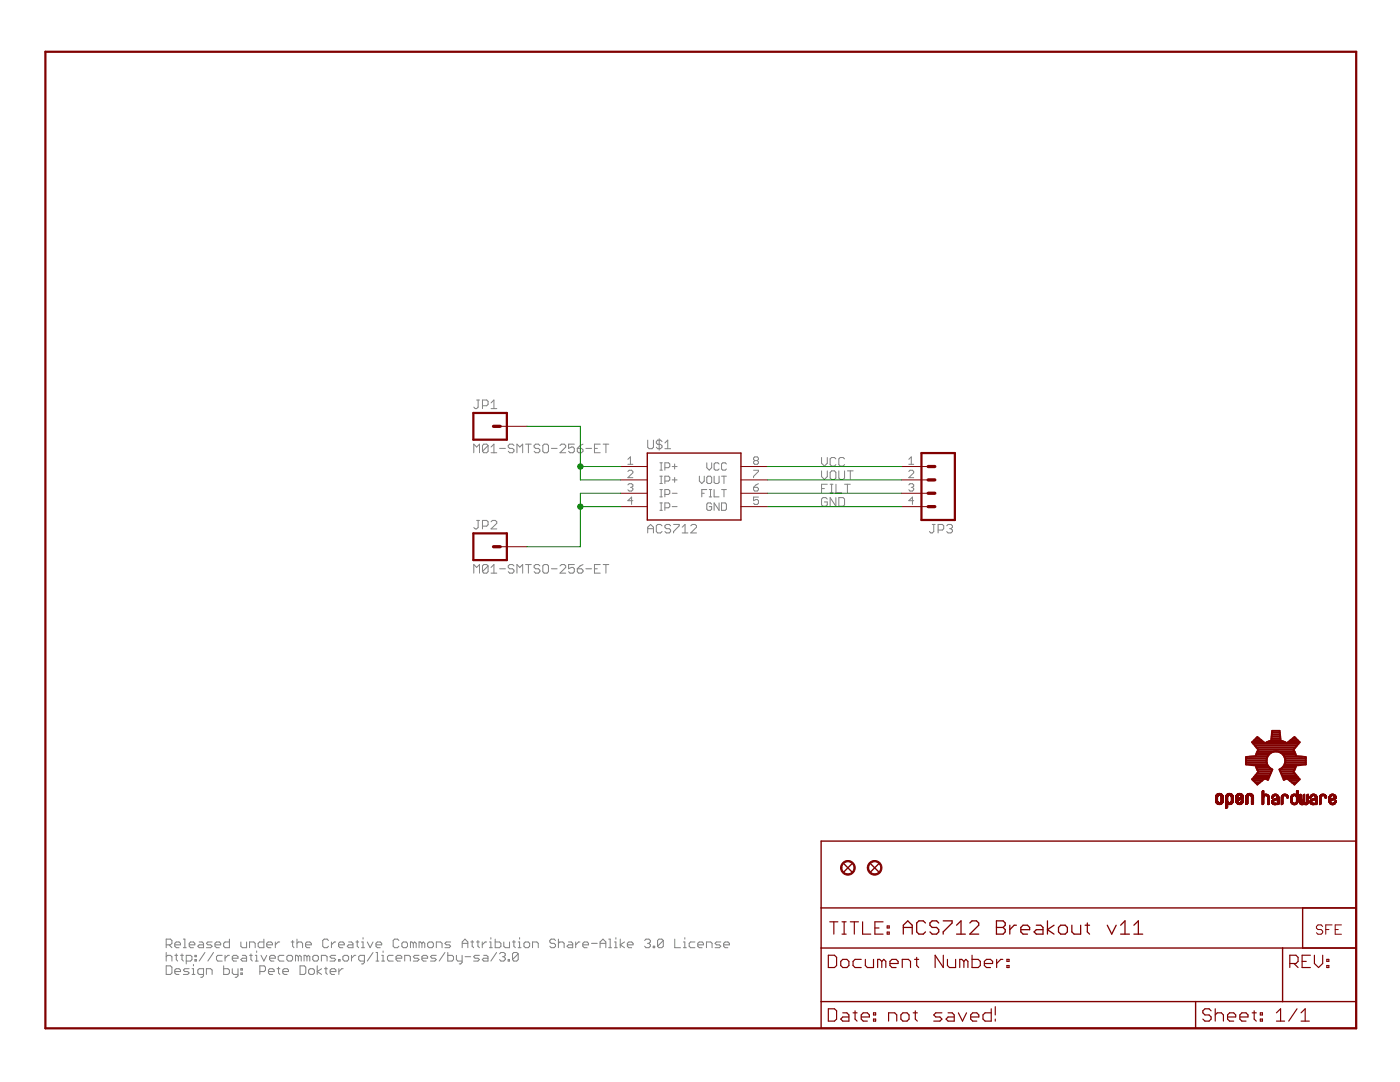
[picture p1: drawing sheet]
<svg xmlns="http://www.w3.org/2000/svg" width="279mm" height="216mm" viewBox="0 0 279 216" stroke-linecap="round" stroke-linejoin="round" font-family="sans-serif">
<g fill="none" stroke="#808080" stroke-width=".2">
<path d="M95.1 79.8h.6M95.4 79.8v1.4l-.3 .3h-.3l-.2-.3M94.6 90.3v-1.7l.5 .6 .6-.6v1.7M96.3 81h.8l.3-.3v-.6l-.3-.3h-.8v1.7M97.4 88.9l-.3-.3h-.5l-.3 .3v1.1M97.4 88.9v1.1l-.3 .3h-.5l-.3-.3M97.4 88.9l-1.1 1.1M98 90.3h1.1M98 89.2l.6-.6v1.7M98 80.4l.6-.6v1.7M98 81.5h1.1M99.7 89.5h1.2"/>
<path d="M102.6 88.9l-.3-.3h-.6l-.3 .3v.3l.3 .3h.6l.3 .3v.2l-.3 .3h-.6l-.3-.3M103.2 90.3v-1.7l.5 .6 .6-.6v1.7M104.9 88.6h1.1M105.5 88.6v1.7M107.7 88.9l-.2-.3h-.6l-.3 .3v.3l.3 .3h.6l.2 .3v.2l-.2 .3h-.6l-.3-.3M108.6 88.6h.6l.3 .3v1.1l-.3 .3h-.6l-.3-.3v-1.1zM110 89.5h1.2M111.8 88.9l.3-.3h.5l.3 .3v.3l-1.1 1.1h1.1M114.6 88.6h-1.1v.9l.5-.3h.3l.3 .3v.5l-.3 .3h-.5l-.3-.3M115.2 89.5h.9l.3 .3v.2l-.3 .3h-.6l-.3-.3zM116.4 88.6l-.6 .3-.6 .6M116.9 89.5h1.2"/>
<path d="M118.6 89.5h.6M119.8 88.6h-1.2v1.7h1.2M120.4 88.6h1.1M120.9 88.6v1.7M125.3 91.7l.5-.5v1.4M125.3 92.6h1M125.3 94.1l.3-.3h.4l.3 .3v.2l-1 1h1M125.3 96.8l.3-.3h.4l.3 .3v.2l-.3 .2M125.8 97.2h.2M126 97.2l.3 .3v.2l-.3 .3h-.4l-.3-.3M126.3 99.9h-1l.7-.7v1.4M129.3 87.8v1.4l.2 .3h.6l.3-.3v-1.4"/>
<path d="M131.6 87.5v2.3M131.7 93.8h.5M131.7 92.4h.5M131.7 96.5h.5M131.7 95h.5M131.7 99.1h.5M131.7 97.7h.5M132 92.4v1.4M132 95v1.5M132 97.7v1.4M132.1 88.1l-.3-.3h-.5l-.3 .3v.3l.3 .3h.5l.3 .3v.2l-.3 .3h-.5l-.3-.3M132.7 93.3h.7l.3-.2v-.5l-.3-.2h-.7v1.4"/>
<path d="M132.7 96h.7l.3-.2v-.5l-.3-.3h-.7v1.5M132.7 98.7h.7l.3-.3v-.5l-.3-.2h-.7v1.4M132.7 89.5h1.1M132.7 88.4l.6-.6v1.7M134.2 93.1h.9M134.2 95.8h.9M134.2 98.4h.9M134.6 92.6v1M134.6 95.3v.9M139.6 95v1l.5 .5 .4-.5v-1M140.1 98.4h.4M141.1 97.7h-1v1.4"/>
<path d="M141.1 92.4v.9l.4 .5 .5-.5v-.9M141.3 95h.5l.2 .3v.9l-.2 .3h-.5l-.2-.3v-.9zM141.5 99.1h.5M141.5 97.7h.5M141.8 97.7v1.4M142.5 95v1.2l.3 .3h.5l.2-.3v-1.2M142.5 97.7v1.4h1M143.5 92.6l-.2-.2h-.5l-.3 .2v1l.3 .2h.5l.2-.2M144 95h1M144 97.7h1M144.5 95v1.5M144.5 97.7v1.4"/>
<path d="M145 92.6l-.3-.2h-.4l-.3 .2v1l.3 .2h.4l.3-.2M150.4 93.8h1v.3l-1 1v.2M150.4 97.2h.7l.3 .3v.2l-.3 .3h-.5l-.2-.3zM150.6 91.9l-.2 .3v.2l.2 .2h.5l.3-.2v-.2l-.3-.3M150.6 91.9l-.2-.2v-.3l.2-.2h.5l.3 .2v.3l-.3 .2M150.6 91.9h.5M151.4 99.2h-1v.7l.5-.2h.2l.3 .2v.5l-.3 .2h-.5l-.2-.2M151.4 96.5l-.5 .3-.5 .4M164 91.3v1.1l.5 .6 .6-.6v-1.1M164 94v1.1l.5 .6 .6-.6v-1.1M164 97.5h.5M165.1 96.6h-1.1v1.7"/>
<path d="M165.1 99.6l-.3-.3h-.5l-.3 .3v1.1l.3 .3h.5l.3-.3v-.5h-.6M165.7 96.6h.5M165.7 98.3h.5M166 94h.5l.3 .3v1.1l-.3 .3h-.5l-.3-.3v-1.1zM166 96.6v1.7M166.8 91.6l-.3-.3h-.5l-.3 .3v1.1l.3 .3h.5l.3-.3M166.8 99.3v1.7l-1.1-1.7v1.7M166.8 96.6v1.7h1.2M167.4 94v1.4l.3 .3h.6l.3-.3v-1.4M167.4 99.3h.9l.3 .3v1.1l-.3 .3h-.9zM168.6 91.6l-.3-.3h-.6l-.3 .3v1.1l.3 .3h.6l.3-.3M168.6 96.6h1.1"/>
<path d="M169.1 94h1.2M169.1 96.6v1.7M169.7 94v1.7M181.4 92.6h1M181.4 94.1l.2-.3h.5l.3 .3v.2l-1 1h1M181.4 96.8l.2-.3h.5l.3 .3v.2l-.3 .2M181.4 91.7l.5-.5v1.4M181.9 97.2h.2M182.1 97.2l.3 .3v.2l-.3 .3h-.5l-.2-.3M182.4 99.9h-1l.7-.7v1.4M94.6 114.4v-1.8l.5 .6 .6-.6v1.8M95.1 103.8h.6"/>
<path d="M95.4 103.8v1.5l-.3 .2h-.3l-.2-.2M96.3 105h.8l.3-.3v-.6l-.3-.3h-.8v1.7M97.4 112.9l-.3-.3h-.5l-.3 .3v1.2M97.4 112.9v1.2l-.3 .3h-.5l-.3-.3M97.4 112.9l-1.1 1.2M98 113.2l.6-.6v1.8M98 114.4h1.1M98 104.1l.3-.3h.5l.3 .3v.3l-1.1 1.1h1.1M99.7 113.5h1.2M102.6 112.9l-.3-.3h-.6l-.3 .3v.3l.3 .3h.6l.3 .3v.3l-.3 .3h-.6l-.3-.3M103.2 114.4v-1.8l.5 .6 .6-.6v1.8M104.9 112.6h1.1"/>
<path d="M105.5 112.6v1.8M107.7 112.9l-.2-.3h-.6l-.3 .3v.3l.3 .3h.6l.2 .3v.3l-.2 .3h-.6l-.3-.3M108.3 112.9l.3-.3h.6l.3 .3v1.2l-.3 .3h-.6l-.3-.3zM110 113.5h1.2M111.8 112.9l.3-.3h.5l.3 .3v.3l-1.1 1.2h1.1M114.6 112.6h-1.1v.9l.5-.3h.3l.3 .3v.6l-.3 .3h-.5l-.3-.3M115.2 113.5h.9l.3 .3v.3l-.3 .3h-.6l-.3-.3zM116.4 112.6l-.6 .3-.6 .6M116.9 113.5h1.2M118.6 113.5h.6M119.8 112.6h-1.2v1.8h1.2M120.4 112.6h1.1"/>
<path d="M120.9 112.6v1.8M129.3 106.3v-1.1l.5-.6 .6 .6v1.1M129.3 105.5h1.1M131.7 101.8h.5M131.7 100.4h.5M132 100.4v1.4M132.1 104.9l-.3-.3h-.5l-.3 .3v1.2l.3 .2h.5l.3-.2M132.7 101.3h.7l.3-.2v-.5l-.3-.2h-.7v1.4M133.8 104.9l-.2-.3h-.6l-.3 .3v.3l.3 .3h.6l.2 .3v.3l-.2 .2h-.6l-.3-.2M134.2 101.1h.9M134.4 104.6h1.2v.3l-1.2 1.2v.2M136.1 106.3h1.2"/>
<path d="M136.1 105.2l.6-.6v1.7M137.9 104.9l.3-.3h.5l.3 .3v.3l-1.1 1.1h1.1M142 100.6l-.2-.2h-.5l-.2 .2v1l.2 .2h.5l.2-.2v-.5h-.5M143.5 100.4v1.4l-1-1.4v1.4M144 100.4h.7l.3 .2v1l-.3 .2h-.7zM186.1 104.6h.5M186.4 104.6v1.5l-.3 .2h-.3l-.3-.2M187.2 105.8h.9l.2-.3v-.6l-.2-.3h-.9v1.7M188.9 104.9l.3-.3h.6l.3 .3v.3l-.3 .3M189.5 105.5h.3M189.8 105.5l.3 .3v.3l-.3 .2h-.6l-.3-.2M33.2 192.7h.8l.3 .3v1.1l-.3 .3h-.8z"/>
<path d="M33.2 190.9l.2-.3h.6l.3 .3v.9M33.2 188.5h.8l.3-.3v-.5l-.3-.3h-.8v1.7M33.2 190.1v1.7M33.7 188.5l.6 .6M34.9 193.9h1.1v-.3l-.3-.3h-.5l-.3 .3v.5l.3 .3h.5M34.9 188.5h1.1v-.3l-.3-.2h-.5l-.3 .2v.6l.3 .3h.5M34.9 190.6h.6M35.2 190.3v1.2l.3 .3M36 190.6h.6M36.3 190.3v1.2l.3 .3M36.6 187.4h.3v1.7M36.6 189.1h.6"/>
<path d="M37.2 191.8h.8l.3-.3v-.6l-.3-.3h-.8v1.7M37.7 193.3h-.8l-.3 .3 .3 .3h.6l.2 .2-.2 .3h-.9M37.8 188.5h1.1v-.3l-.3-.2h-.6l-.2 .2v.6l.2 .3h.6M38.3 194.4h.6M38.3 193.3h.3v1.1M38.6 192.4v.3M38.9 190.6h.3v.3h-.3zM38.9 191.5h.3v.3h-.3zM39.8 188h.5l.3 .2v.9h-.8l-.3-.3 .3-.3h.8M40.6 194.4h-.8l-.3-.3v-.5l.3-.3h.8v1.4l-.3 .3h-.3M40.9 190.1l-1.1 1.7M41.2 194.4v-1.1h.8l.3 .3v.8"/>
<path d="M42.3 188h-.8l-.3 .2 .3 .3h.5l.3 .3-.3 .3h-.8M42.6 190.1l-1.1 1.7M42.9 188.5h1.1v-.3l-.2-.2h-.6l-.3 .2v.6l.3 .3h.6M44.3 190.6h-.8l-.3 .3v.6l.3 .3h.8M44.6 192.7v1.7h.9l.3-.3v-.5l-.3-.3h-.9M44.9 190.6v1.2M45.8 187.4v1.7h-.9l-.3-.3v-.6l.3-.2h.9M45.8 190.6h-.3l-.6 .6M46.4 193.3v.8l.2 .3h.9M46.4 191.2h1.1v-.3l-.3-.3h-.6l-.2 .3v.6l.2 .3h.6M47.5 193.3v1.4l-.3 .3h-.3M48.1 194.1h.3v.3h-.3z"/>
<path d="M48.1 193.3h.3v.3h-.3zM48.1 188v.8l.3 .3h.8v-1.1M48.4 190.6h.5l.3 .3v.9h-.8l-.3-.3 .3-.3h.8M49.8 189.1v-1.1h.9l.2 .2v.9M49.8 190.6h.6M50.1 190.3v1.2l.3 .3M50.9 190.6h.3v1.2M50.9 191.8h.6M51.2 189.8v.3M51.9 193.9h.8l.3-.3v-.6l-.3-.3h-.8v1.7M52.1 190.6l.6 1.2 .5-1.2M52.7 187.4v1.7h-.9l-.3-.3v-.6l.3-.2h.9"/>
<path d="M53.2 188.5h1.2v-.3l-.3-.2h-.6l-.3 .2v.6l.3 .3h.6M53.6 193.9h1.1v-.3l-.3-.3h-.6l-.2 .3v.5l.2 .3h.6M53.8 191.2h1.1v-.3l-.2-.3h-.6l-.3 .3v.6l.3 .3h.6M54.9 188v1.1M55.3 193.3h.6M55.6 193v1.1l.3 .3M55.8 188h-.3l-.6 .5M56.4 193.9h1.2v-.3l-.3-.3h-.6l-.3 .3v.5l.3 .3h.6M56.7 190.6h-.9l-.3 .3v.6l.3 .3h.9M57.3 190.9l.2-.3h.6l.3 .3v.6l-.3 .3h-.6l-.2-.3zM58.1 188h.6M58.4 187.7v1.1l.3 .3"/>
<path d="M59.3 188.2l.2-.2h.6l.3 .2v.9M59.3 187.4v1.7M59.5 190.9l-.3-.3h-.2v1.2M59.5 190.9v.9M59.5 190.9l.3-.3 .3 .3v.9M59.9 192.7h.8l.3 .3v1.1l-.3 .3h-.8zM61 188.5h1.1v-.3l-.3-.2h-.5l-.3 .2v.6l.3 .3h.5M61.3 190.9l-.3-.3h-.3v1.2M61.3 190.9v.9M61.3 190.9l.3-.3 .2 .3v.9M61.6 193.6l.3-.3h.6l.2 .3v.5l-.2 .3h-.6l-.3-.3zM62.4 190.9l.3-.3h.6l.2 .3v.6l-.2 .3h-.6l-.3-.3z"/>
<path d="M63.3 192.7v1.7M64.1 191.8v-1.2h.9l.3 .3v.9M64.2 193.3l-.9 .6 .9 .5M64.7 193.3h.6M65 193v1.1l.3 .3M65.6 187.7l-.3-.3h-.6l-.3 .3v1.1l.3 .3h.6l.3-.3M65.9 193.9h1.1v-.3l-.2-.3h-.6l-.3 .3v.5l.3 .3h.6M66.1 188v1.1M67 188h-.3l-.6 .5M67 190.6h-.9l-.3 .3 .3 .3h.6l.3 .3-.3 .3h-.9M67.6 188.5h1.1v-.3l-.3-.2h-.5l-.3 .2v.6l.3 .3h.5M67.6 191.5h.3v.3h-.3z"/>
<path d="M67.6 193.3v1.1M68.4 190.9l.3-.3h.6l.3 .3v.6l-.3 .3h-.6l-.3-.3zM68.5 193.3h-.3l-.6 .6M69.6 188h.5l.3 .2v.9h-.8l-.3-.3 .3-.3h.8M70.1 190.6v1.2M71 188h.6M71 190.6h-.3l-.6 .6M71.3 187.7v1.1l.3 .3M72.2 189.1h.5M72.2 188h.3v1.1M72.5 187.1v.3M72.7 191.8h-.8l-.3-.3v-.6l.3-.3h.8v1.4l-.3 .3h-.2"/>
<path d="M73.3 188l.6 1.1 .5-1.1M74.4 190.1l-1.1 1.7M75 188.5h1.2v-.3l-.3-.2h-.6l-.3 .2v.6l.3 .3h.6M75 191.8h.6M75 190.1h.3v1.7M76.2 190.6h.3v1.2M76.2 191.8h.6M76.5 189.8v.3M78.5 190.6h-.9l-.3 .3v.6l.3 .3h.9M79 191.2h1.2v-.3l-.3-.3h-.6l-.3 .3v.6l.3 .3h.6M79.6 187.7l-.3-.3h-.5l-.3 .3v1.1l.3 .3h.5l.3-.3M80.2 188.2l.3-.2h.5l.3 .2v.6l-.3 .3h-.5l-.3-.3z"/>
<path d="M80.8 191.8v-1.2h.8l.3 .3v.9M82.5 188.2l-.3-.2h-.3v1.1M82.5 188.2v.9M82.5 188.2l.3-.2 .3 .2v.9M83.6 190.6h-.8l-.3 .3 .3 .3h.5l.3 .3-.3 .3h-.8M84.2 188.2l-.3-.2h-.3v1.1M84.2 188.2v.9M84.2 191.2h1.1v-.3l-.2-.3h-.6l-.3 .3v.6l.3 .3h.6M84.2 188.2l.3-.2 .3 .2v.9M85.3 188.2l.3-.2h.6l.3 .2v.6l-.3 .3h-.6l-.3-.3zM87.1 190.6h-.9l-.3 .3 .3 .3h.6l.3 .3-.3 .3h-.9M87.1 189.1v-1.1h.8l.3 .2v.9"/>
<path d="M88.8 190.1l-1.1 1.7M89.4 190.1v1.7h.8l.3-.3v-.6l-.3-.3h-.8M89.9 188h-.8l-.3 .2 .3 .3h.5l.3 .3-.3 .3h-.8M91.1 190.6v.9l.3 .3h.8M92.2 190.6v1.4l-.3 .3h-.2M92.2 189.1v-1.1l.6-.6 .6 .6v1.1M92.2 188.2h1.2M92.8 190.9h1.1M94 188h.5M94.2 187.7v1.1l.3 .3M95.1 188h.6M95.4 187.7v1.1l.3 .3"/>
<path d="M95.7 190.6h-.9l-.3 .3 .3 .3h.6l.3 .3-.3 .3h-.9M96.2 188v1.1M96.5 190.6h.6l.3 .3v.9h-.9l-.3-.3 .3-.3h.9M97.1 188h-.3l-.6 .5M97.7 189.1h.6M97.7 188h.3v1.1M98 187.1v.3M98.8 187.4v1.7h.9l.3-.3v-.6l-.3-.2h-.9M99.1 190.1l-1.1 1.7M99.7 190.3l.3-.2h.5l.3 .2v.3l-.3 .3M100.3 190.9h.2M100.5 188v.8l.3 .3h.9v-1.1"/>
<path d="M100.5 190.9l.3 .3v.3l-.3 .3h-.5l-.3-.3M101.4 191.5h.3v.3h-.3zM102.3 188h.5M102.6 187.7v1.1l.2 .3M103.4 189.1h.6M103.4 188h.3v1.1M103.4 190.3v1.2l-.3 .3h-.5l-.3-.3M103.4 190.3l-.3-.2h-.5l-.3 .2v1.2M103.4 190.3l-1.1 1.2M103.7 187.1v.3M104.6 188.2l.2-.2h.6l.3 .2v.6l-.3 .3h-.6l-.2-.3zM106.3 189.1v-1.1h.8l.3 .2v.9"/>
<path d="M110.9 187.7l-.3-.3h-.6l-.3 .3v.3l.3 .2h.6l.3 .3v.3l-.3 .3h-.6l-.3-.3M111.4 188.2l.3-.2h.6l.3 .2v.9M111.4 187.4v1.7M113.5 188h.5l.3 .2v.9h-.8l-.3-.3 .3-.3h.8M114.9 188v1.1M115.7 188h-.2l-.6 .5M116.3 188.5h1.2v-.3l-.3-.2h-.6l-.3 .2v.6l.3 .3h.6M118 188.2h1.2M119.8 188.2h1.1M119.8 189.1v-1.1l.5-.6 .6 .6v1.1M121.5 187.4h.3v1.7M121.5 189.1h.5"/>
<path d="M122.6 189.1h.6M122.6 188h.3v1.1M122.9 187.1v.3M123.8 187.4v1.7M124.6 188l-.8 .5 .8 .6M125.2 188.5h1.1v-.3l-.2-.2h-.6l-.3 .2v.6l.3 .3h.6M128.7 187.7l.2-.3h.6l.3 .3v.3l-.3 .2M129.2 188.2h.3M129.5 188.2l.3 .3v.3l-.3 .3h-.6l-.2-.3M130.4 188.8h.3v.3h-.3zM132.4 187.7l-.3-.3h-.6l-.3 .3v1.1M132.4 187.7v1.1l-.3 .3h-.6l-.3-.3"/>
<path d="M132.4 187.7l-1.2 1.1M134.7 187.4v1.7h1.1M136.4 189.1h.6M136.4 188h.3v1.1M136.7 187.1v.3M138.7 188h-.9l-.3 .2v.6l.3 .3h.9M139.3 188.5h1.1v-.3l-.3-.2h-.5l-.3 .2v.6l.3 .3h.5M141 189.1v-1.1h.8l.3 .2v.9M143.8 188h-.8l-.3 .2 .3 .3h.6l.2 .3-.2 .3h-.9M144.4 188.5h1.2v-.3l-.3-.2h-.6l-.3 .2v.6l.3 .3h.6"/>
</g>
<path d="M129.2 90.4h18.7v13.4h-18.7zM163.9 167.8h106.8v37.4h-106.8zM168.4 172.4l1.6 1.6M170 172.4l-1.6 1.6M173.8 172.4l1.6 1.6M175.4 172.4l-1.6 1.6M163.9 189.2h106.8M163.9 199.9h106.8M163.9 181.2h106.8M238.6 199.9v5.3M256 189.2v10.7M260 181.2v8" fill="none" stroke="#800000" stroke-width=".28"/>
<g fill="none" stroke="#800000" stroke-width=".2">
<path d="M99.8 85.1h5.4M123.8 93.1h5.4M123.8 95.8h5.4M123.8 98.4h5.4M147.9 93.1h5.3M147.9 95.8h5.3M147.9 98.4h5.3M179.9 93.1h5.3M179.9 95.8h5.3M179.9 98.4h5.3M99.8 109.1h5.4M123.8 101.1h5.4"/>
<path d="M147.9 101.1h5.3M179.9 101.1h5.3M242.6 159.8h.4M242.6 159.7h.4M242.6 159.6h.4M242.6 159.5h.4M242.6 159.4h.4M242.6 159.3h.4M242.6 159.2h.4M242.6 159.1h.4M242.6 159h.4M242.6 160h.5"/>
<path d="M242.6 159.9l.5 .1M242.6 159.9h.4M242.6 158.9h.4M242.7 158.7h1.4M242.7 158.6h1.3M242.8 158.6h1.1M242.8 158.5h1.1M242.9 158.5h1M242.9 158.4h.9M243 159h-.4M243 158.9l-.4 .1M243 158.4h.7"/>
<path d="M243.1 158.8l-.5 .1M243.1 158.8h-.5M243.2 158.3h.3M243.2 158.7l-.6 .1M243.5 158.7l.6 .1M243.6 158.8h.5M243.6 160h.5M243.7 158.9h.4M243.7 159.9h.4M243.7 159.8h.4M243.7 159.7h.4M243.7 159.6h.4"/>
<path d="M243.7 159.5h.4M243.7 159.4h.4M243.7 159.3h.4M243.7 159.2h.4M243.7 159.1h.4M243.7 159h.4M244.1 160h-.5M244.6 160h.5M244.6 159.9l.5 .1M244.6 159.9h.4M244.6 159.8h.4M244.6 159.7h.4"/>
<path d="M244.6 159.6h.4M244.6 159.5h.4M244.6 159.4h.4M244.6 159.3h.4M244.6 159.2h.4M244.6 159.1h.4M244.6 159h.4M244.6 158.9h.4M244.7 158.7h1.4M244.7 158.7h1.3M244.8 158.6h1.2M244.8 158.5h1.1"/>
<path d="M244.9 158.5h1M245 158.4h.8M245 159h-.4M245 158.4h.7M245.1 158.9h-.5M245.2 158.8h-.6M245.2 158.7l-.5 .1M245.2 158.3h.3M245.5 158.7h.6M245.6 158.8h.5M245.6 160h.5M245.7 158.9h.4"/>
<path d="M245.7 159.9h.4M245.7 159.8h.4M245.7 159h.4M245.7 159.7h.4M245.7 159.6h.4M245.7 159.5h.4M245.7 159.4h.4M245.7 159.3h.4M245.7 159.2h.4M245.7 159.1h.4M246.1 159.9l-.4 .1M246.6 159.9l.5 .1"/>
<path d="M246.6 159.9h.5M246.6 159.9h.4M246.6 159.3h1.5M246.6 159.2h.4M246.6 159h.4M246.6 158.9h.5M246.6 160h.5M246.7 158.8h.5M246.7 158.7h1.4M246.7 158.7h1.3M246.8 158.6h1.2M246.9 158.5h1"/>
<path d="M247 158.4h.8M247 159.1h-.4M247.1 158.4h.6M247.1 159.8h-.5M247.1 158.9h-.5M247.1 158.8l-.5 .1M247.1 159.3h1M247.2 159.7l-.6 .1M247.2 158.8h-.5M247.2 159.7h-.6M247.2 158.3h.3M247.3 159.2h.8"/>
<path d="M247.4 159.6l-.8 .1M247.4 159.2h.7M247.5 159.6h-.9M247.5 159.1h.6M247.5 158.7h.6M247.6 158.8h.5M247.6 159.5l-1 .1M247.6 158.8l.5 .1M247.7 160h.4M247.7 159.1h.4M247.7 158.9h.4M247.7 159h.4"/>
<path d="M247.7 159.9h.4M247.7 159.8h.4M247.7 159.5h-1.1M247.8 159.7h.3M247.8 159.4l-1.2 .1M247.9 159.6h.2M247.9 159.4h-1.3M248.1 159.3l-1.5 .1M248.6 160h.4M248.6 159.9h.4M248.6 159.8h.4M248.6 159.7h.4"/>
<path d="M248.6 159.6h.4M248.6 159.5h.4M248.6 159.4h.4M248.6 159.3h.4M248.6 159.2h.4M248.6 159.1h.4M248.6 159h.4M248.8 158.6l1.2 .1M248.8 158.6h1.2M248.9 158.5h1M249 158.4h.8M249 158.4h.7"/>
<path d="M249.1 158.9l-.5 .1M249.1 158.9h-.5M249.1 158.8l-.5 .1M249.2 158.8h-.5M249.2 158.3h.4M249.3 158.7l-.6 .1M249.5 158.7h.6M249.6 158.8h.5M249.7 158.8l.4 .1M249.7 158.9h.4M249.7 160h.5M249.7 159.9h.5"/>
<path d="M249.7 159.8h.5M249.7 159.7h.5M249.7 159.6h.5M249.7 159.5h.5M249.7 159.4h.5M249.7 159.3h.5M249.7 159.2h.5M249.7 159.1h.5M249.7 159h.5M250.1 158.7h-1.4M251.9 157.9h.3M251.9 160h.3"/>
<path d="M251.9 159.9h.3M251.9 159.8h.3M251.9 159.7h.3M251.9 159.6h.3M251.9 159.5h.3M251.9 159.4h.3M251.9 159.3h.3M251.9 159.2h.3M251.9 159h.3M251.9 158.7h1.3M251.9 158.6l1.2 .1M251.9 158.6h1.2"/>
<path d="M251.9 158.5l1.1 .1M251.9 158.5h.3M251.9 158.4h.3M251.9 158.3h.3M251.9 158.2h.3M251.9 158.1h.3M251.9 158h.3M252 157.8h.2M252.2 159.1h-.3M252.3 158.9l-.4 .1M252.3 158.9h-.4M252.3 158.5h.6"/>
<path d="M252.4 158.8l-.5 .1M252.4 158.5h.5M252.5 158.8h-.6M252.6 158.7l-.7 .1M252.6 158.7l.6 .1M252.8 158.8h.4M252.9 158.8l.4 .1M252.9 158.9h.4M253 159h.3M253 159.2h.3M253 159.1h.3M253 160h.3"/>
<path d="M253 159.9h.3M253 159.8h.3M253 159.7h.3M253 159.6h.3M253 159.5h.3M253 159.4h.3M253 159.3h.3M253.8 160h.3M253.8 159.9h.4M253.8 159.1h.3M253.8 159.3h.1M254 158.7h1.1"/>
<path d="M254 158.7h1M254.1 159.2l-.3 .1M254.1 158.6h.9M254.1 159.2h-.3M254.1 158.6h.8M254.1 159.9l-.3 .1M254.1 159l-.3 .1M254.1 159h-.3M254.2 159.5h1M254.2 159h-.4M254.2 159.9h-.4M254.2 158.9h-.3"/>
<path d="M254.2 158.5h.6M254.3 158.8l-.4 .1M254.3 158.5h.5M254.3 159.8h-.5M254.4 159.4h.8M254.4 159.7l-.5 .1M254.4 158.8h-.5M254.5 159.7h-.6M254.5 159.4h.7M254.5 158.7l-.6 .1M254.6 158.7l.5 .1M254.6 159.3h.6"/>
<path d="M254.6 159.6l-.7 .1M254.7 158.8h.4M254.7 159.3h.5M254.7 158.8l.5 .1M254.8 159.6h-.8M254.8 158.9h.4M254.8 159.2h.4M254.8 158.9l.4 .1M254.9 159.2h.3M254.9 159h.3M254.9 159.6h.3M254.9 159l.3 .1"/>
<path d="M254.9 160h.3M254.9 159.9h.3M254.9 159.8h.3M254.9 159.7h.3M254.9 159.1h.3M255.2 159.5l-1.2 .1M255.7 160h.3M255.7 159.9h.3M255.7 159.8h.3M255.7 159.7h.3M255.7 159.6h.3M255.7 159.5h.3"/>
<path d="M255.7 159.4h.3M255.7 159.3h.3M255.7 159.2h.3M255.7 159h.3M255.7 159h.4M255.8 158.7h1.2M255.9 158.7h1M255.9 158.6h1M256 158.6h.8M256 159.1h-.3M256.1 158.9l-.4 .1M256.1 158.9h-.3"/>
<path d="M256.1 158.5h.6M256.2 158.8l-.4 .1M256.2 158.5h.5M256.3 158.8h-.5M256.4 158.7l-.6 .1M256.5 158.7h.5M256.6 158.8h.4M256.7 158.8l.4 .1M256.7 158.9h.4M256.8 158.9h.3M256.8 159h.3M256.8 159.1h.3"/>
<path d="M256.9 159.2h.1M257.1 159.2h-.2M257.1 159.2h-.3M257.6 159.9h.3M257.6 159.8h.3M257.6 159.7h.3M257.6 159.6h.3M257.6 159.5h.3M257.6 159.4h.3M257.6 159.3h.3M257.6 159.2h.3M257.6 159.1h.3"/>
<path d="M257.6 160h.3M257.7 158.7h1.3M257.8 158.7h1.2M257.9 158.6h1.1M258 159h-.4M258 158.9h-.3M258 158.5h.6M258.1 158.5h.5M258.1 158.8l-.4 .1M258.2 158.8h-.5M258.3 158.7l-.6 .1M258.4 158.7h.6"/>
<path d="M258.5 158.8h.5M258.6 158.8h.4M258.6 158.9h.4M258.7 158.9h.3M258.7 160h.3M258.7 159.9h.3M258.7 159.8h.3M258.7 159.7h.3M258.7 159.6h.3M258.7 159.5h.3M258.7 159.4h.3M258.7 159.3h.3"/>
<path d="M258.7 159.2h.3M258.7 159.1h.3M258.7 159h.3M258.7 158.5h.3M258.7 158.4h.3M258.7 158.3h.3M258.7 158.2h.3M258.7 158.1h.3M258.7 157.9h.3M258.7 158h.3M258.8 157.8h.2M258.9 157.8h.1"/>
<path d="M259.3 160h.3M259.3 159.9h.3M259.3 159.8h.3M259.3 159.7h.3M259.3 159.6h.3M259.3 159.5h.3M259.3 159.4h.3M259.3 159.3h.3M259.3 159.2h.3M259.3 159.1h.3M259.3 159h.3M259.3 158.9h.3"/>
<path d="M259.3 158.8h.3M259.3 158.7h.3M259.3 158.6h.3M259.4 158.6h.2M259.5 158.5h.1M260.1 159.9h.3M260.1 159.8h.3M260.1 159.7h.3M260.1 159.6h.3M260.1 159.5h.3M260.1 159.4h.3M260.1 159.3h.3"/>
<path d="M260.1 159.2h.3M260.1 159.1h.3M260.1 159h.3M260.1 158.9h.3M260.1 158.8h.3M260.1 158.7h.3M260.1 158.6h.3M260.2 158.5h.2M260.3 158.5h.1M260.8 160h.3M260.8 159.9h.3M260.8 159.8h.3"/>
<path d="M260.8 159.7h.3M260.8 159.6h.3M260.8 159.5h.3M260.8 159.4h.3M260.8 159.3h.3M260.8 159.2h.3M260.8 159.1h.3M260.8 159h.3M260.8 158.9h.3M260.8 158.8h.3M260.8 158.7h.3M260.8 158.6h.3"/>
<path d="M260.9 158.6h.2M261 158.5h.1M261.4 160h.3M261.4 159.9h.3M261.4 159.9h.4M261.4 159.3h.1M261.4 159.2h.3M261.4 159.1h.3M261.4 159h.3M261.5 158.9h.3M261.6 158.7h1.1M261.6 159.2l-.2 .1"/>
<path d="M261.7 158.6h.9M261.7 159.2h-.3M261.8 159.5h1M261.8 158.9l-.3 .1M261.8 159.9h-.4M261.8 158.5h.6M261.9 159.5h.9M261.9 158.8l-.4 .1M261.9 158.5h.5M261.9 159.8h-.5M262 159.4h.8M262 159.7l-.5 .1"/>
<path d="M262 158.8h-.5M262.1 159.7h-.6M262.1 159.4h.7M262.1 158.7l-.5 .1M262.2 158.7h.5M262.2 159.3h.6M262.3 159.6l-.8 .1M262.3 158.8h.5M262.3 159.3h.5M262.4 158.8l.4 .1M262.4 159.6h-.8M262.4 158.9h.4"/>
<path d="M262.5 159.2h.3M262.5 158.9l.3 .1M262.5 159h.3M262.6 160h.2M262.6 159.9h.2M262.6 159.8h.2M262.6 159.7h.2M262.6 159.6h.2M262.6 159.1h.2M262.6 159h.2M262.8 159.5l-1.2 .1M263.3 160h.3"/>
<path d="M263.3 159.9h.3M263.3 159.8h.3M263.3 159.7h.3M263.3 159.6h.3M263.3 159.5h.3M263.3 159.4h.3M263.3 159.3h.3M263.3 159.2h.3M263.3 159h.3M263.5 158.7h1.1M263.6 158.6h.9M263.6 159.1h-.3"/>
<path d="M263.7 159h-.4M263.7 158.9l-.3 .1M263.7 158.5h.7M263.7 158.9h-.3M263.8 158.5h.5M263.8 158.8l-.4 .1M263.9 158.8h-.5M264 158.7l-.6 .1M264.1 158.7h.5M264.2 158.8h.5M264.3 158.8h.4M264.4 158.9h.3"/>
<path d="M264.4 158.9l.4 .1M264.4 159.1h.4M264.4 159h.4M264.6 159.2l-.1 .1M264.7 159.2h-.2M264.8 159.2h-.3M265.2 160h.4M265.2 159.9h.4M265.2 159.4h1.2M265.2 159.4h.4M265.2 159.3h.4M265.2 159.2h.4"/>
<path d="M265.2 159.1h.4M265.2 159h.4M265.4 158.7h1.1M265.5 158.6h.9M265.6 159.9h-.4M265.6 158.9l-.4 .1M265.6 158.9h-.3M265.6 158.5h.6M265.7 159.8h-.5M265.7 158.5h.5M265.7 158.8l-.4 .1M265.8 159.7l-.6 .1"/>
<path d="M265.8 158.8h-.5M265.9 159.7h-.7M265.9 158.7l-.6 .1M266 159.3h.7M266 158.7l.6 .1M266 159.6l-.8 .1M266.1 158.8h.5M266.1 159.6h-.9M266.2 159.2h.5M266.2 158.8l.4 .1M266.3 159.5l-1.1 .1M266.3 158.9h.3"/>
<path d="M266.3 159.2h.4M266.3 159h.3M266.3 160h.3M266.3 160h.4M266.3 159.1h.4M266.3 159l.4 .1M266.4 159.9h.3M266.4 159.8h.3M266.4 159.5h-1.2M266.5 159.8h.2M266.6 159.4h-.9M266.6 159.3l-.7 .1"/>
<path d="M242.6 160.1h.6M242.7 160.1h1.4M242.7 160.2h1.3M242.8 160.3h1.1M242.9 160.4h.9M243 160.4h.8M243 160.5h.7M243.2 160.5h.3M243.9 160.3l-1.1 .1M244.1 160.1h-.6M244.6 161h.4M244.6 160.9h.4"/>
<path d="M244.6 160.8h.4M244.6 160.7h.4M244.6 160.6h.4M244.6 160.5h.4M244.6 160.1h1.5M244.6 160.1h.7M244.6 160l.6 .1M244.6 161.2h.2M245 161.2h-.4M245 161.1l-.4 .1M245 161.1h-.4M245.2 160.5h.3"/>
<path d="M245.5 160.1h.6M245.7 160.5h-1.1M245.8 160.4l-1.2 .1M245.9 160.4h-1.3M245.9 160.3l-1.3 .1M246 160.3h-1.4M246 160.2l-1.4 .1M246 160.2h-1.4M246.1 160l-.5 .1M246.6 160l.6 .1M246.7 160.1h.6M246.7 160.1h1.4"/>
<path d="M246.7 160.2h1.3M246.8 160.2h1.2M246.8 160.3h1.1M246.9 160.4h.9M247 160.4h.8M247.1 160.5h.6M247.2 160.5h.3M247.6 160h.5M248.1 160.1h-.6M248.1 160l-.5 .1M248.6 160.3h.4M248.6 160.2h.4"/>
<path d="M248.6 160.1h.4M248.9 160.5h-.3M248.9 160.4l-.3 .1M249 160.4h-.4M249 160.3l-.4 .1M249.7 160.4h.4M249.7 160.3h.5M249.7 160.2h.5M249.7 160.1h.5M250 160.5h-.2M250.1 160.4h-.4M250.2 160.3l-.5 .1"/>
<path d="M251.9 160.5h.1M251.9 160.4h.3M251.9 160.3h.3M251.9 160.2h.3M251.9 160.1h.3M252.1 160.5h-.2M252.2 160.4l-.3 .1M253 160.5h.2M253 160.4h.3M253 160.3h.3M253 160.2h.3M253 160.1h.3"/>
<path d="M253.3 160.5h-.3M253.3 160.4l-.3 .1M253.3 160.3l-.3 .1M253.8 160.1h.4M253.8 160.1h.3M253.8 160.2h.4M253.9 160.3h.8M253.9 160.2l.5 .1M254 160.4h.7M254.1 160.5h.6M254.2 160.5h.5M254.4 160.6h.1"/>
<path d="M254.4 160.3h.3M254.9 160.5h.1M254.9 160.4h.3M254.9 160.3h.3M254.9 160.2h.3M254.9 160.1h.3M255.2 160.5h-.3M255.2 160.4l-.3 .1M255.7 160.5h.1M255.7 160.4h.3M255.7 160.3h.3M255.7 160.2h.3"/>
<path d="M255.7 160.1h.3M255.9 160.5h-.2M256 160.4l-.3 .1M257.6 160.1h.4M257.6 160h.4M257.7 160.2h.4M257.7 160.1h.3M257.7 160.2l.6 .1M257.7 160.3h1.2M257.8 160.3h1.1M257.8 160.4h1M257.9 160.4h.9"/>
<path d="M258 160.5h.7M258.1 160.5h.5M258.3 160.6h.1M258.5 160.2h.5M258.6 160.1h.4M258.7 160.1h.3M259 160.3h-.6M259.3 160h.4M259.4 160.2h.3M259.4 160.1h.3M259.4 160.2l1.7 .1M259.4 160.3h1.6"/>
<path d="M259.4 160.4h1.6M259.5 160.4h1.5M259.5 160.5h1.4M259.6 160.5h.5M259.9 160.6h.1M260 160.2h.5M260.1 160.1h.3M260.1 160h.3M260.4 160.5h.4M260.8 160.2h.3M260.8 160.1h.3M261.1 160.3h-1.7"/>
<path d="M261.4 160.1h.3M261.4 160.2h.4M261.4 160.1h.4M261.5 160.2l.8 .1M261.5 160.3h.8M261.5 160.3l.9 .1M261.6 160.4h.8M261.7 160.5h.7M261.8 160.5h.5M262.6 160.5h.1M262.6 160.4h.2M262.6 160.3h.2"/>
<path d="M262.6 160.2h.2M262.6 160.1h.2M262.8 160.5h-.2M262.8 160.4l-.2 .1M263.3 160.5h.2M263.3 160.4h.3M263.3 160.3h.3M263.3 160.2h.3M263.3 160.1h.3M263.6 160.5h-.3M263.6 160.4l-.3 .1M265.2 160.1h.4"/>
<path d="M265.3 160.1h.4M265.3 160.2h.4M265.3 160.2l.6 .1M265.4 160.3h1.1M265.5 160.4h.9M265.6 160.5h.7M265.7 160.5h.5M265.9 160.6h.1M266.2 160.1h.4M266.5 160.3l-1.1 .1M266.6 160.3h-.6M266.6 160.2h-.4"/>
<path d="M266.6 160.1h-.3M264 184.9l-.3-.3h-.7l-.3 .3v.3l.3 .3h.7l.3 .3v.3l-.3 .3h-.7l-.3-.3M264.6 185.5h.6M265.8 184.6h-1.2v1.8M266.5 185.5h.6M267.7 184.6h-1.2v1.8h1.2"/>
</g>
<path d="M9.1 10.3h261.6v194.9h-261.6zM94.5 82.4h6.7v5.3h-6.7zM183.9 90.4h6.7v13.4h-6.7zM94.5 106.4h6.7v5.4h-6.7z" fill="none" stroke="#800000" stroke-width=".44"/>
<g fill="none" stroke="#800000" stroke-width=".23">
<path d="M165.3 190.6h1.2l.5 .4v1.7l-.5 .4h-1.2zM165.6 183.9h1.6M166.4 183.9v2.5M167.8 191.8l.4-.4h.8l.4 .4v.9l-.4 .4h-.8l-.4-.4zM168 183.9h.9M168 186.4h.9M168.5 183.9v2.5M169.7 183.9h1.6M170.5 183.9v2.5M171.9 191.4h-1.3l-.4 .4v.9l.4 .4h1.3M172.1 183.9v2.5h1.7M172.7 191.4v1.3l.4 .4h1.2v-1.7"/>
<path d="M174.6 185.2h.8M176 191.8l-.4-.4h-.4v1.7M176 191.8v1.3M176 191.8l.4-.4 .4 .4v1.3M176.2 183.9h-1.6v2.5h1.6M177.1 186h.4v.4h-.4zM177.1 184.8h.4v.4h-.4zM177.6 192.3h1.6v-.5l-.4-.4h-.8l-.4 .4v.9l.4 .4h.8M180.1 193.1v-1.7h1.2l.4 .4v1.3M182.5 191.4h.8M182.9 191v1.7l.4 .4M188.3 190.6v2.5l-1.7-2.5v2.5"/>
<path d="M189.1 191.4v1.3l.4 .4h1.2v-1.7M192.4 191.8l-.5-.4h-.4v1.7M192.4 191.8v1.3M192.4 191.8l.4-.4 .4 .4v1.3M194 190.6v2.5h1.2l.4-.4v-.9l-.4-.4h-1.2M196.4 192.3h1.7v-.5l-.4-.4h-.8l-.5 .4v.9l.5 .4h.8M198.9 191.4v1.7M200.1 191.4h-.4l-.8 .9M201 192.7h.4v.4h-.4zM201 191.4h.4v.4h-.4zM257.4 192.3h1.2l.5-.5v-.8l-.5-.4h-1.2v2.5M258.2 192.3l.9 .8"/>
<path d="M259.9 191.8h.8M261.5 190.6h-1.6v2.5h1.6M262.3 190.6v1.7l.8 .8 .9-.8v-1.7M264.8 192.7h.4v.4h-.4zM264.8 191.4h.4v.4h-.4zM165.3 201.3h1.2l.5 .4v1.6l-.5 .5h-1.2zM168.2 202.1h.8l.4 .4v1.3h-1.2l-.4-.5 .4-.4h1.2M170.2 202.1h.8M170.6 201.7v1.6l.4 .5M171.9 202.9h1.6v-.4l-.4-.4h-.8l-.4 .4v.8l.4 .5h.8M174.3 203.3h.5v.5h-.5zM174.3 202.1h.5v.4h-.5z"/>
<path d="M177.3 203.8v-1.7h1.3l.4 .4v1.3M180.2 202.1h.8l.4 .4v.8l-.4 .5h-.8l-.4-.5v-.8zM182.2 202.1h.9M182.7 201.7v1.6l.4 .5M188 202.1h-1.2l-.4 .4 .4 .4h.8l.4 .4-.4 .5h-1.2M189.2 202.1h.8l.4 .4v1.3h-1.2l-.4-.5 .4-.4h1.2M191.3 202.1l.8 1.7 .8-1.7M193.7 202.9h1.6v-.4l-.4-.4h-.8l-.4 .4v.8l.4 .5h.8M197.8 201.3v2.5h-1.2l-.4-.5v-.8l.4-.4h1.2M198.6 200.9v1.6M198.6 203.3v.5M241.7 201.7l-.4-.4h-.8l-.4 .4v.4l.4 .4h.8l.4 .4v.4l-.4 .5h-.8l-.4-.5"/>
<path d="M242.5 202.5l.4-.4h.9l.4 .4v1.3M242.5 201.3v2.5M245 202.9h1.6v-.4l-.4-.4h-.8l-.4 .4v.8l.4 .5h.8M247.4 202.9h1.7v-.4l-.4-.4h-.9l-.4 .4v.8l.4 .5h.9M249.9 202.1h.8M250.3 201.7v1.6l.4 .5M251.5 203.3h.4v.5h-.4zM251.5 202.1h.4v.4h-.4zM254.7 203.8h1.7M254.7 202.1l.9-.8v2.5M258.8 201.3l-1.6 2.5M259.7 203.8h1.6"/>
<path d="M259.7 202.1l.8-.8v2.5"/>
</g>
<g fill="none" stroke="#800000" stroke-width=".25">
<path d="M180.3 186.4v-1.8l.9-.9 .9 .9v1.8M180.3 185.1h1.8M184.7 184.2l-.4-.5h-.9l-.5 .5v1.7l.5 .5h.9l.4-.5M187.3 184.2l-.4-.5h-.9l-.4 .5v.4l.4 .5h.9l.4 .4v.4l-.4 .5h-.9l-.4-.5M188.2 183.7h1.8v.5l-1.8 1.7v.5M190.9 186.4h1.8M190.9 184.6l.9-.9v2.7M193.5 184.2l.5-.5h.9l.4 .5v.4l-1.8 1.8h1.8M198.9 185.1h1.3M198.9 183.7h1.3l.4 .5v.4l-.4 .5 .4 .4v.4l-.4 .5h-1.3zM201.5 184.6v1.8M202.8 184.6h-.4l-.9 .9"/>
<path d="M203.7 185.5h1.8v-.4l-.4-.5h-.9l-.5 .5v.8l.5 .5h.9M206.8 184.6h.9l.5 .5v1.3h-1.4l-.4-.5 .4-.4h1.4M209 183.7v2.7M210.4 184.6l-1.4 .9 1.4 .9M211.2 185.1l.5-.5h.9l.4 .5v.8l-.4 .5h-.9l-.5-.5zM213.9 184.6v1.3l.5 .5h1.3v-1.8M216.6 184.6h.8M217 184.2v1.7l.4 .5M221 184.6l.9 1.8 .9-1.8M223.6 186.4h1.8M223.6 184.6l.9-.9v2.7M226.3 186.4h1.7"/>
<path d="M226.3 184.6l.9-.9v2.7"/>
</g>
<path d="M98.5 85.1h1.3M185.2 98.4h1.4M185.2 95.8h1.4M185.2 93.1h1.4M98.5 109.1h1.3M185.2 101.1h1.4" fill="none" stroke="#800000" stroke-width=".66"/>
<g fill="none" stroke="#800000" stroke-width=".4">
<path d="M248.7 152.5h4.2M248.7 152.1h4.1M248.7 151.7h4.1M248.7 151.4h4.1M249.4 151h3.5M250 155.4h2.3M250 148.1h2.1M250.1 148.4h9M250.2 155.8h1.7M250.3 155h3M250.3 147.7h1.4M250.5 148.8h8.3"/>
<path d="M250.6 156.2h.8M250.6 154.7h2.8M250.6 152.8h2.5M250.7 150.6h2.5M250.7 147.3h.5M250.8 153.2h2.6M250.8 149.2h7.7M250.8 150.3h2.8M250.9 154.3h2.7M250.9 153.6l-.3-.9-1.9-.2v-1.4l1.9-.2 .5-1.3-1.2-1.5 1-1 1.6 1.2 1.2-.5 .2-2h1.5l.2 2 1.2 .5 1.5-1.2 1.1 1-1.3 1.5 .6 1.3 1.9 .2v1.4l-1.9 .2-.3 .9M250.9 153.6l.2 .4-1.2 1.5 1 1M250.9 153.6h3"/>
<path d="M250.9 156.5h.1M251 149.9h7.3M251.1 149.5h7.1M251.1 153.9h2.6M252.6 155.4h.5M252.8 152.1l.2 .6 .4 .5M252.9 148.1h3.4M253.2 150.6l-.3 .6-.1 .9M253.2 150.6a1.88 1.88 0 0 1 2.2-.5 1.88 1.88 0 0 1 1.1 2M253.4 153.2l.5 .3-.9 2.1-.5-.3-1.6 1.2M253.7 147.7h1.8M253.7 147.3h1.8"/>
<path d="M253.8 146.9h1.7M253.8 146.6h1.6M253.9 146.2h1.5M255.4 153.6h3M255.5 153.9h2.7M255.7 154.3h2.7M255.7 150.3h2.8M255.8 154.7h2.9M255.9 153.2l-.5 .3 .8 2.1 .6-.3 1.5 1.2M255.9 153.2h2.6M256 155h3M256.1 150.6h2.5"/>
<path d="M256.1 155.4h.5M256.2 152.8h2.4M256.3 151h3.6M256.4 152.5h4.2M256.5 151.4h4.1M256.5 152.1l-.6 1.1M256.5 152.1h4.1M256.5 151.7h4.1M257 155.4h2.3M257.1 148.1h2.2M257.4 155.8h1.7M257.6 147.7h1.4"/>
<path d="M257.9 156.2h.8M258 147.3h.6M258.1 154l1.3 1.5-1.1 1M258.3 156.5h.1M258.4 153.6l-.3 .4"/>
</g>
<g fill="#800000" stroke="#800000" stroke-width=".2">
<path d="M168.1 172.2a1.47 1.47 0 0 1 2.4 .2 1.47 1.47 0 0 1-.9 2.2 1.47 1.47 0 0 1-1.9-1.4h.3a1.21 1.21 0 0 1 1.8-1.1 1.21 1.21 0 0 1 .2 2.1 1.21 1.21 0 0 1-2-.8v-.2h-.3z" fill-rule="evenodd"/>
<path d="M173.5 172.2a1.47 1.47 0 0 1 2.3 .2 1.47 1.47 0 0 1-.9 2.2 1.47 1.47 0 0 1-1.8-1.4h.3a1.2 1.2 0 0 1 1.6-1.2 1.2 1.2 0 0 1 .3 2 1.2 1.2 0 0 1-1.9-.6v-.2h-.3z" fill-rule="evenodd"/>
</g>
<path d="M105.2 85.1h10.6v10.7h8M115.8 93.1h8M123.8 98.4h-8v10.7h-10.6M153.2 93.1h26.7M153.2 95.8h26.7M153.2 98.4h26.7M115.8 101.1h8M153.2 101.1h26.7" fill="none" stroke="#008000" stroke-width=".2"/>
<g fill="#008000" stroke="#008000" stroke-width=".2">
<circle cx="115.8" cy="93.1" r=".53"/>
<circle cx="115.8" cy="101.1" r=".53"/>
</g>
</svg>
